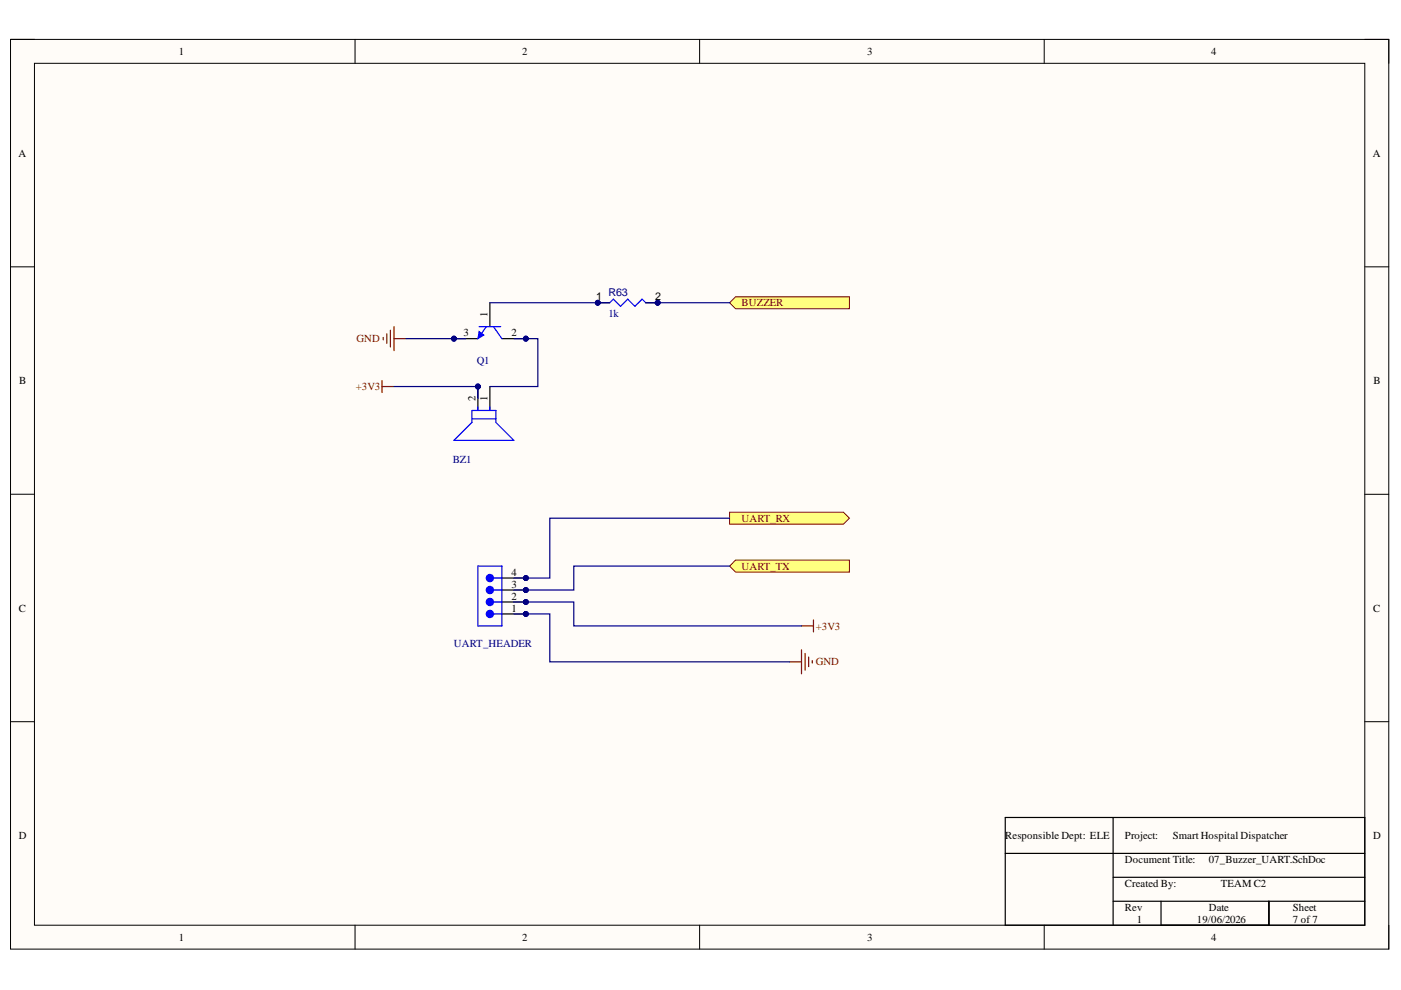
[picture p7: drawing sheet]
<svg xmlns="http://www.w3.org/2000/svg" width="297mm" height="210mm" viewBox="0 0 297 210" stroke-linecap="round" stroke-linejoin="round" font-family="sans-serif">
<defs><g id="words">
<g font-size="2.3">
<text x="37.9" y="11.7">1</text>
<text x="110.7" y="11.7">2</text>
<text x="183.9" y="11.7">3</text>
<text x="256.8" y="11.7">4</text>
<text x="3.9" y="33.3">A</text>
<text x="291" y="33.3">A</text>
<text x="126.4" y="63.7">1</text>
<text x="138.9" y="63.7">2</text>
<text x="98.3" y="71.3">3</text>
<text x="103.4" y="67.2" transform="rotate(-90 103.4 67.2)">1</text>
<text x="108.4" y="71.3">2</text>
<text x="4.1" y="81.4">B</text>
<text x="291.2" y="81.4">B</text>
<text x="100.8" y="85" transform="rotate(-90 100.8 85)">2</text>
<text x="103.4" y="85" transform="rotate(-90 103.4 85)">1</text>
<text x="108.4" y="124.6">3</text>
<text x="108.4" y="122.1">4</text>
<text x="4" y="129.7">C</text>
<text x="108.4" y="129.7">1</text>
<text x="108.4" y="127.1">2</text>
<text x="291.1" y="129.7">C</text>
<text x="4" y="177.9">D</text>
<text x="213.1" y="177.9">Responsible Dept: ELE</text>
<text x="238.5" y="177.9">Project:</text>
<text x="248.7" y="177.9">Smart Hospital Dispatcher</text>
<text x="291.1" y="177.9">D</text>
<text x="238.5" y="183">Document Title:</text>
<text x="256.3" y="183">07_Buzzer_UART.SchDoc</text>
<text x="238.5" y="188.1">Created By:</text>
<text x="258.8" y="188.1">TEAM C2</text>
<text x="238.5" y="193.1">Rev</text>
<text x="241.1" y="195.7">1</text>
<text x="253.7" y="195.7">19/06/2026</text>
<text x="256.3" y="193.1">Date</text>
<text x="274.1" y="193.1">Sheet</text>
<text x="274.1" y="195.7">7 of 7</text>
<text x="37.9" y="199.5">1</text>
<text x="110.7" y="199.5">2</text>
<text x="183.9" y="199.5">3</text>
<text x="256.8" y="199.5">4</text>
</g>
<g font-size="2.3" fill="#000080">
<text x="129" y="62.7">R63</text>
<text x="129" y="67.2">1k</text>
<text x="101.1" y="77.1">Q1</text>
<text x="96" y="98.3">BZ1</text>
<text x="96.3" y="137.3">UART_HEADER</text>
</g>
<g font-size="2.3" fill="#800000">
<text x="157.2" y="65">BUZZER</text>
<text x="75.6" y="72.6">GND</text>
<text x="75.4" y="82.7">+3V3</text>
<text x="157.2" y="110.7">UART_RX</text>
<text x="157.2" y="120.8">UART_TX</text>
<text x="173" y="133.5">+3V3</text>
<text x="173" y="141.1">GND</text>
</g>
</g></defs>
<path d="M2.2 8.4h292.2v192.8h-292.2z" fill-rule="evenodd" fill="#fffcf8"/>
<path d="M2.2 8.4h292.2v192.8h-292.2z" fill="none" stroke="#000" stroke-width=".21"/>
<path d="M7.3 13.4h282.1v182.8h-282.1z" fill-rule="evenodd" fill="#fffcf8"/>
<g fill="none" stroke="#000" stroke-width=".21">
<path d="M2.2 8.3h5.1M7.3 13.4h282.1v182.8h-282.1zM75.3 8.3v5.1M148.3 8.3v5.1M221.4 8.4v5M289.4 8.4h5v5M2.2 56.6h5.1M289.4 56.6h5M2.2 104.8h5.1M289.4 104.8h5M2.2 153h5.1M289.4 153h5"/>
<path d="M75.3 196.2v5M148.3 196.2v5M221.4 196.2v5M294.4 196.2v5"/>
</g>
<path d="M154.7 64.2l1.3-1.3h24.1v2.6h-24.1z" fill-rule="evenodd" fill="#ffff80"/>
<path d="M154.7 64.2l1.3-1.3h24.1v2.6h-24.1z" fill="none" stroke="#800000" stroke-width=".21"/>
<path d="M156 118.8h24.1v2.5h-24.1l-1.3-1.3z" fill-rule="evenodd" fill="#ffff80"/>
<path d="M156 118.8h24.1v2.5h-24.1l-1.3-1.3z" fill="none" stroke="#800000" stroke-width=".21"/>
<path d="M154.7 108.6h24.1l1.3 1.3-1.3 1.2h-24.1z" fill-rule="evenodd" fill="#ffff80"/>
<path d="M154.7 108.6h24.1l1.3 1.3-1.3 1.2h-24.1z" fill="none" stroke="#800000" stroke-width=".21"/>
<circle cx="139.4" cy="64.2" r=".51" fill="#000080"/>
<circle cx="139.4" cy="64.2" r=".51" fill="none" stroke="#000080" stroke-width=".21"/>
<circle cx="126.7" cy="64.2" r=".51" fill="#000080"/>
<circle cx="126.7" cy="64.2" r=".51" fill="none" stroke="#000080" stroke-width=".21"/>
<path d="M136.9 64.2h2.5" fill="none" stroke="#000" stroke-width=".25"/>
<circle cx="139.4" cy="64.2" r=".51" fill="#000080"/>
<circle cx="139.4" cy="64.2" r=".51" fill="none" stroke="#000080" stroke-width=".21"/>
<path d="M126.7 64.2h2.6" fill="none" stroke="#000" stroke-width=".25"/>
<circle cx="126.7" cy="64.2" r=".51" fill="#000080"/>
<circle cx="126.7" cy="64.2" r=".51" fill="none" stroke="#000080" stroke-width=".21"/>
<path d="M129.3 64.2l.7-.8 1.6 1.5 1.5-1.5 1.5 1.5 1.5-1.5 .8 .8" fill="none" stroke="#00f" stroke-width=".25"/>
<circle cx="101.3" cy="82" r=".51" fill="#000080"/>
<circle cx="101.3" cy="82" r=".51" fill="none" stroke="#000080" stroke-width=".21"/>
<path d="M101.3 82v5M103.9 82v5" fill="none" stroke="#000" stroke-width=".25"/>
<circle cx="101.3" cy="82" r=".51" fill="#000080"/>
<circle cx="101.3" cy="82" r=".51" fill="none" stroke="#000080" stroke-width=".21"/>
<path d="M100.1 87h5v2.6l3.8 3.8h-12.7l3.9-3.8zM100.1 88.8h5M101.3 86.3v.7M103.9 86.3v.7" fill="none" stroke="#00f" stroke-width=".25"/>
<circle cx="111.5" cy="71.8" r=".51" fill="#000080"/>
<circle cx="111.5" cy="71.8" r=".51" fill="none" stroke="#000080" stroke-width=".21"/>
<circle cx="96.2" cy="71.8" r=".51" fill="#000080"/>
<circle cx="96.2" cy="71.8" r=".51" fill="none" stroke="#000080" stroke-width=".21"/>
<path d="M106.4 71.8h5.1" fill="none" stroke="#000" stroke-width=".25"/>
<circle cx="111.5" cy="71.8" r=".51" fill="#000080"/>
<circle cx="111.5" cy="71.8" r=".51" fill="none" stroke="#000080" stroke-width=".21"/>
<path d="M96.2 71.8h5.1M103.9 64.2v5.1" fill="none" stroke="#000" stroke-width=".25"/>
<circle cx="96.2" cy="71.8" r=".51" fill="#000080"/>
<circle cx="96.2" cy="71.8" r=".51" fill="none" stroke="#000080" stroke-width=".21"/>
<path d="M101.6 69.3h4.6M103.1 69.3l-1.8 2.5M104.6 69.3l1.8 2.5" fill="none" stroke="#00f" stroke-width=".25"/>
<path d="M101.6 70.3l1 .7-1.3 .8z" fill="#00f"/>
<path d="M101.6 70.3l1 .7-1.3 .8z" fill="none" stroke="#00f" stroke-width=".21"/>
<g fill="none" stroke="#800000" stroke-width=".25">
<path d="M81.3 71.5v.6M82 70.8v2M82.8 70v3.6M83.5 69.3v5M83.5 71.8h2.6M81 80.7v2.5M81 82h2.5M169.9 137.8v5.1M169.9 132.7h2.6M170.7 138.6v3.5M171.5 139.3v2M172.5 131.4v2.6"/>
<path d="M167.4 140.3h2.5M172.2 140.1v.5"/>
</g>
<circle cx="111.5" cy="130.2" r=".51" fill="#000080"/>
<circle cx="111.5" cy="130.2" r=".51" fill="none" stroke="#000080" stroke-width=".21"/>
<circle cx="111.5" cy="127.6" r=".51" fill="#000080"/>
<circle cx="111.5" cy="127.6" r=".51" fill="none" stroke="#000080" stroke-width=".21"/>
<circle cx="111.5" cy="125.1" r=".51" fill="#000080"/>
<circle cx="111.5" cy="125.1" r=".51" fill="none" stroke="#000080" stroke-width=".21"/>
<circle cx="111.5" cy="122.6" r=".51" fill="#000080"/>
<circle cx="111.5" cy="122.6" r=".51" fill="none" stroke="#000080" stroke-width=".21"/>
<path d="M106.4 130.2h5.1" fill="none" stroke="#000" stroke-width=".25"/>
<circle cx="111.5" cy="130.2" r=".51" fill="#000080"/>
<circle cx="111.5" cy="130.2" r=".51" fill="none" stroke="#000080" stroke-width=".21"/>
<path d="M106.4 127.6h5.1" fill="none" stroke="#000" stroke-width=".25"/>
<circle cx="111.5" cy="127.6" r=".51" fill="#000080"/>
<circle cx="111.5" cy="127.6" r=".51" fill="none" stroke="#000080" stroke-width=".21"/>
<path d="M104.6 130.2h1.8M104.6 127.6h1.8M104.6 125.1h1.8" fill="none" stroke="#00f" stroke-width=".25"/>
<path d="M106.4 125.1h5.1" fill="none" stroke="#000" stroke-width=".25"/>
<circle cx="111.5" cy="125.1" r=".51" fill="#000080"/>
<circle cx="111.5" cy="125.1" r=".51" fill="none" stroke="#000080" stroke-width=".21"/>
<path d="M106.4 122.6h5.1" fill="none" stroke="#000" stroke-width=".25"/>
<circle cx="111.5" cy="122.6" r=".51" fill="#000080"/>
<circle cx="111.5" cy="122.6" r=".51" fill="none" stroke="#000080" stroke-width=".21"/>
<path d="M101.3 120h5.1v12.7h-5.1zM104.6 122.6h1.8" fill="none" stroke="#00f" stroke-width=".25"/>
<circle cx="103.9" cy="127.6" r=".76" fill="#00f"/>
<circle cx="103.9" cy="127.6" r=".76" fill="none" stroke="#00f" stroke-width=".25"/>
<circle cx="103.9" cy="125.1" r=".76" fill="#00f"/>
<circle cx="103.9" cy="125.1" r=".76" fill="none" stroke="#00f" stroke-width=".25"/>
<circle cx="103.9" cy="122.6" r=".76" fill="#00f"/>
<circle cx="103.9" cy="122.6" r=".76" fill="none" stroke="#00f" stroke-width=".25"/>
<circle cx="103.9" cy="130.2" r=".76" fill="#00f"/>
<circle cx="103.9" cy="130.2" r=".76" fill="none" stroke="#00f" stroke-width=".25"/>
<path d="M136.9 64.2h17.8" fill="none" stroke="#000080" stroke-width=".25"/>
<circle cx="139.4" cy="64.2" r=".51" fill="#000080"/>
<circle cx="139.4" cy="64.2" r=".51" fill="none" stroke="#000080" stroke-width=".21"/>
<path d="M103.9 64.2h25.4" fill="none" stroke="#000080" stroke-width=".25"/>
<circle cx="126.7" cy="64.2" r=".51" fill="#000080"/>
<circle cx="126.7" cy="64.2" r=".51" fill="none" stroke="#000080" stroke-width=".21"/>
<path d="M108.9 71.8h5.1v10.2h-10.1" fill="none" stroke="#000080" stroke-width=".25"/>
<circle cx="111.5" cy="71.8" r=".51" fill="#000080"/>
<circle cx="111.5" cy="71.8" r=".51" fill="none" stroke="#000080" stroke-width=".21"/>
<path d="M83.5 82h17.8v2.5" fill="none" stroke="#000080" stroke-width=".25"/>
<circle cx="101.3" cy="82" r=".51" fill="#000080"/>
<circle cx="101.3" cy="82" r=".51" fill="none" stroke="#000080" stroke-width=".21"/>
<path d="M86.1 71.8h12.7" fill="none" stroke="#000080" stroke-width=".25"/>
<circle cx="96.2" cy="71.8" r=".51" fill="#000080"/>
<circle cx="96.2" cy="71.8" r=".51" fill="none" stroke="#000080" stroke-width=".21"/>
<path d="M154.7 109.9h-38.1v12.7h-7.7" fill="none" stroke="#000080" stroke-width=".25"/>
<circle cx="111.5" cy="122.6" r=".51" fill="#000080"/>
<circle cx="111.5" cy="122.6" r=".51" fill="none" stroke="#000080" stroke-width=".21"/>
<path d="M154.7 120h-33v5.1h-12.8" fill="none" stroke="#000080" stroke-width=".25"/>
<circle cx="111.5" cy="125.1" r=".51" fill="#000080"/>
<circle cx="111.5" cy="125.1" r=".51" fill="none" stroke="#000080" stroke-width=".21"/>
<path d="M108.9 130.2h7.7v10.1h50.8" fill="none" stroke="#000080" stroke-width=".25"/>
<circle cx="111.5" cy="130.2" r=".51" fill="#000080"/>
<circle cx="111.5" cy="130.2" r=".51" fill="none" stroke="#000080" stroke-width=".21"/>
<path d="M108.9 127.6h12.8v5.1h48.2" fill="none" stroke="#000080" stroke-width=".25"/>
<circle cx="111.5" cy="127.6" r=".51" fill="#000080"/>
<circle cx="111.5" cy="127.6" r=".51" fill="none" stroke="#000080" stroke-width=".21"/>
<path d="M213.1 173.3h76.3v22.9h-76.3zM236 173.3v22.9M213.1 180.9h76.3M236 186h53.4M236 191.1h53.4M246.2 191.1v5.1M269 191.1v5.1" fill="none" stroke="#000" stroke-width=".25"/>
<use href="#words"/>
</svg>
